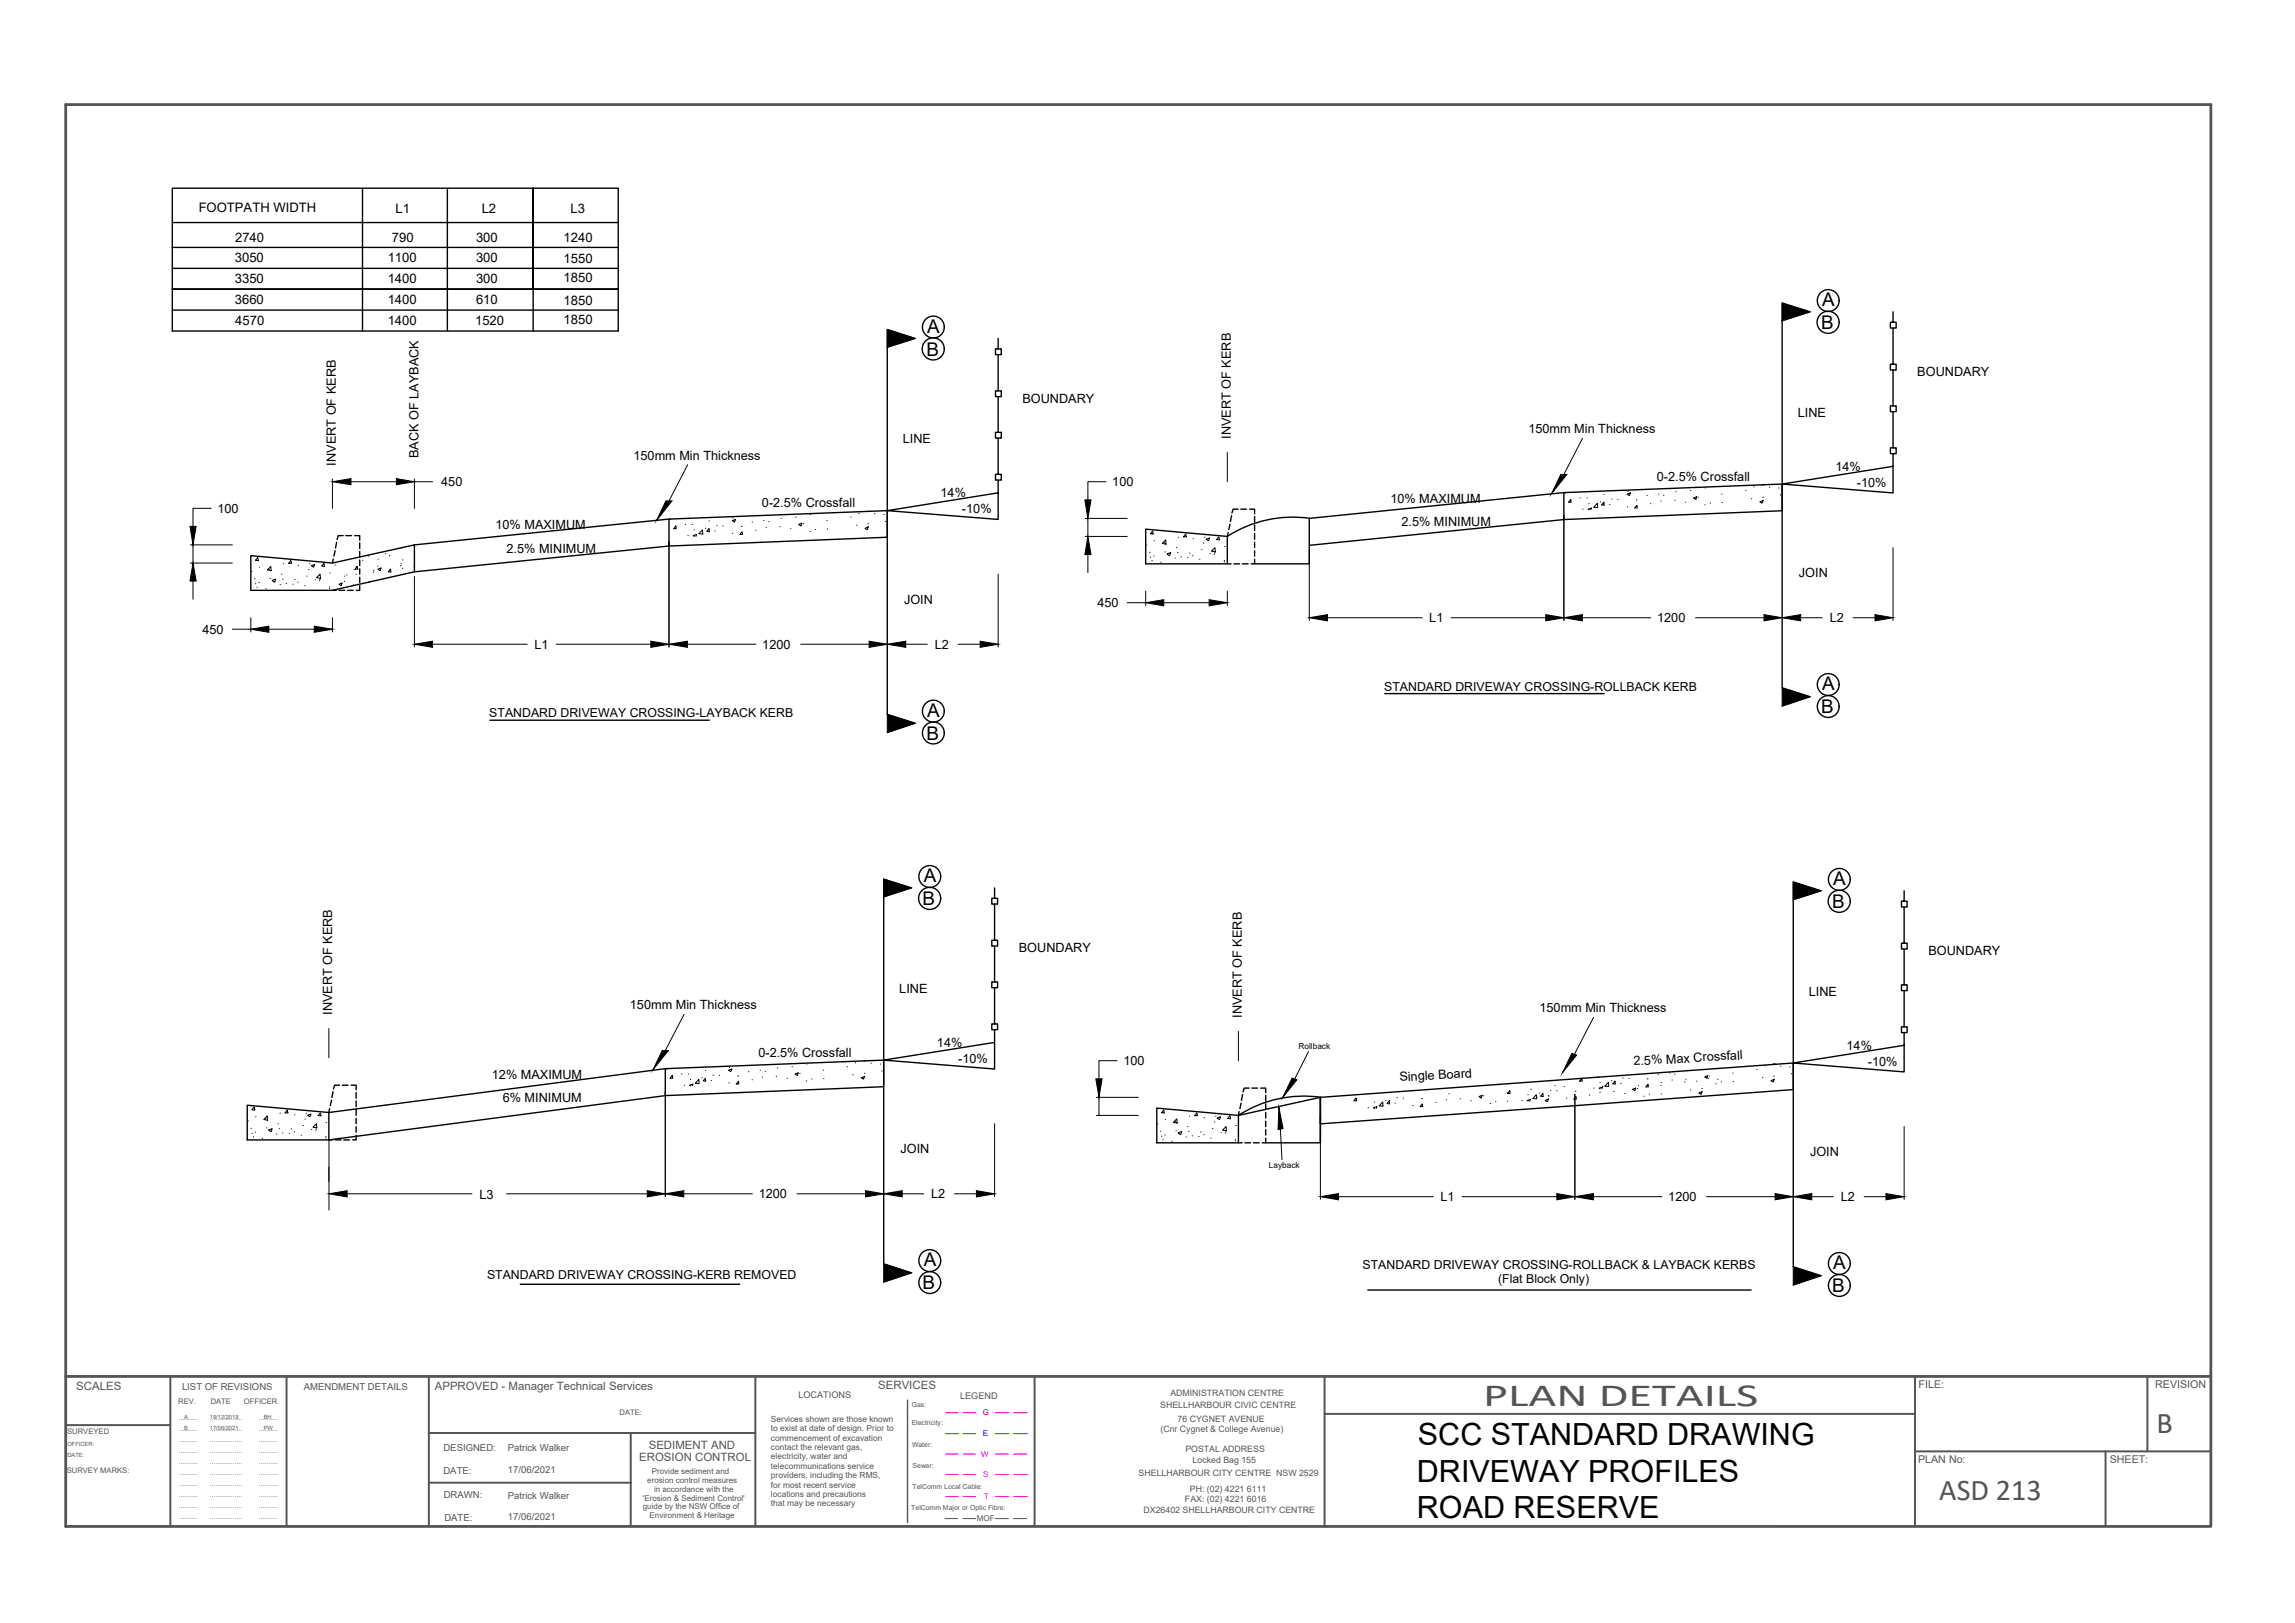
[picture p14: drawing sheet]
<svg xmlns="http://www.w3.org/2000/svg" width="420mm" height="297mm" viewBox="0 0 420 297" stroke-linecap="round" stroke-linejoin="round" font-family="sans-serif">
<defs><g id="words">
<text font-size="5.9" fill="#545454" x="271.5" y="257.3">PLAN DETAILS</text>
<g font-size="5.6">
<text x="259.6" y="264.4">SCC STANDARD DRAWING</text>
<text x="259.4" y="271.2">DRIVEWAY PROFILES</text>
<text x="259.4" y="277.9">ROAD RESERVE</text>
</g>
<g font-size="5.5" fill="#545454">
<text x="394.8" y="262.2">B</text>
<text x="355" y="274.6">ASD 213</text>
</g>
<g font-size="3.5">
<text x="333.6" y="56">A</text>
<text x="169.6" y="65.1">B</text>
<text x="169.8" y="60.9">A</text>
<text x="333.4" y="60.2">B</text>
<text x="169.8" y="131.2">A</text>
<text x="333.4" y="130.5">B</text>
<text x="333.6" y="126.3">A</text>
<text x="169.6" y="135.4">B</text>
<text x="169.1" y="161.4">A</text>
<text x="335.6" y="162">A</text>
<text x="168.9" y="165.7">B</text>
<text x="335.4" y="166.2">B</text>
<text x="169.1" y="231.7">A</text>
<text x="335.6" y="232.3">A</text>
<text x="168.9" y="236">B</text>
<text x="335.4" y="236.5">B</text>
</g>
<g font-size="2.4">
<text x="36.4" y="38.8">FOOTPATH WIDTH</text>
<text x="72.4" y="39">L1</text>
<text x="88.2" y="39">L2</text>
<text x="104.4" y="38.9">L3</text>
<text x="43" y="48">3050</text>
<text x="43" y="44.2">2740</text>
<text x="71" y="48">1100</text>
<text x="71.8" y="44.2">790</text>
<text x="87.2" y="44.2">300</text>
<text x="87.2" y="48">300</text>
<text x="103.2" y="44.2">1240</text>
<text x="43" y="51.8">3350</text>
<text x="71" y="51.8">1400</text>
<text x="87.2" y="51.8">300</text>
<text x="103.2" y="48.1">1550</text>
<text x="103.2" y="51.6">1850</text>
<text x="43" y="55.6">3660</text>
<text x="43.1" y="59.5">4570</text>
<text x="71" y="55.6">1400</text>
<text x="71" y="59.5">1400</text>
<text x="87" y="59.5">1520</text>
<text x="87.2" y="55.6">610</text>
<text x="103.2" y="55.7">1850</text>
<text x="103.2" y="59.3">1850</text>
</g>
<g font-size="2.3">
<text x="351" y="68.8">BOUNDARY</text>
<text x="187.2" y="73.7">BOUNDARY</text>
<text x="329.1" y="76.2">LINE</text>
<text x="76.6" y="83.8" transform="rotate(-90 76.6 83.8)">BACK OF LAYBACK</text>
<text x="165.3" y="81.1">LINE</text>
<text x="225.3" y="80.3" transform="rotate(-90 225.3 80.3)">INVERT OF KERB</text>
<text x="279.8" y="79.3">150mm Min Thickness</text>
<text x="61.5" y="85.2" transform="rotate(-90 61.5 85.2)">INVERT OF KERB</text>
<text x="80.8" y="88.9">450</text>
<text x="116" y="84.2">150mm Min Thickness</text>
<text x="203.6" y="89">100</text>
<text x="303.3" y="88">0-2.5% Crossfall</text>
<text x="336" y="86.2">14%</text>
<text x="339.9" y="89.1">-10%</text>
<text x="39.8" y="93.9">100</text>
<text x="139.5" y="92.8">0-2.5% Crossfall</text>
<text x="172.2" y="91">14%</text>
<text x="176.1" y="93.9">-10%</text>
<text x="254.5" y="92">10% MAXIMUM</text>
<text x="90.7" y="96.8">10% MAXIMUM</text>
<text x="92.7" y="101.1">2.5% MINIMUM</text>
<text x="256.6" y="96.3">2.5% MINIMUM</text>
<text x="329.3" y="105.6">JOIN</text>
<text x="165.5" y="110.5">JOIN</text>
<text x="200.9" y="111.2">450</text>
<text x="261.7" y="113.9">L1</text>
<text x="303.4" y="113.9">1200</text>
<text x="335" y="113.9">L2</text>
<text x="37.1" y="116">450</text>
<text x="97.8" y="118.8">L1</text>
<text x="139.6" y="118.8">1200</text>
<text x="171.2" y="118.8">L2</text>
<text x="89.6" y="131.3">STANDARD DRIVEWAY CROSSING-LAYBACK KERB</text>
<text x="253.4" y="126.5">STANDARD DRIVEWAY CROSSING-ROLLBACK KERB</text>
<text x="186.5" y="174.3">BOUNDARY</text>
<text x="353" y="174.8">BOUNDARY</text>
<text x="60.8" y="185.8" transform="rotate(-90 60.8 185.8)">INVERT OF KERB</text>
<text x="115.3" y="184.7">150mm Min Thickness</text>
<text x="164.6" y="181.7">LINE</text>
<text x="281.8" y="185.3">150mm Min Thickness</text>
<text x="331.2" y="182.2">LINE</text>
<text x="171.5" y="191.6">14%</text>
<text x="227.3" y="186.3" transform="rotate(-90 227.3 186.3)">INVERT OF KERB</text>
<text x="90.1" y="197.4">12% MAXIMUM</text>
<text x="138.8" y="193.4">0-2.5% Crossfall</text>
<text x="175.4" y="194.5">-10%</text>
<text x="205.7" y="195">100</text>
<text x="256.3" y="197.9" transform="rotate(-3 256.3 197.9)">Single Board</text>
<text x="299.1" y="195" transform="rotate(-3 299.1 195)">2.5% Max Crossfall</text>
<text x="338.1" y="192.1">14%</text>
<text x="342" y="195">-10%</text>
<text x="92" y="201.7">6% MINIMUM</text>
<text x="164.9" y="211.1">JOIN</text>
<text x="331.4" y="211.6">JOIN</text>
<text x="87.8" y="219.5">L3</text>
<text x="138.9" y="219.3">1200</text>
<text x="170.5" y="219.3">L2</text>
<text x="263.7" y="219.9">L1</text>
<text x="305.4" y="219.9">1200</text>
<text x="337" y="219.9">L2</text>
<text x="249.5" y="232.2">STANDARD DRIVEWAY CROSSING-ROLLBACK &amp; LAYBACK KERBS</text>
<text x="89.2" y="234">STANDARD DRIVEWAY CROSSING-KERB REMOVED</text>
<text x="274.3" y="234.9">(Flat Block Only)</text>
</g>
<g font-size="2.1" fill="#545454">
<text x="14" y="254.3">SCALES</text>
<text x="79.6" y="254.3">APPROVED - Manager Technical Services</text>
<text x="160.8" y="254.3">SERVICES</text>
<text x="117" y="267.5">EROSION CONTROL</text>
<text x="118.8" y="265.1">SEDIMENT AND</text>
</g>
<g font-size="2" fill="#545454">
<text x="351.2" y="254">FILE:</text>
<text x="394.6" y="254">REVISION</text>
<text x="351.2" y="267.7">PLAN No:</text>
<text x="386.2" y="267.8">SHEET:</text>
</g>
<g font-size="1.7" fill="#545454">
<text x="33.3" y="254.3">LIST OF REVISIONS</text>
<text x="55.6" y="254.4">AMENDMENT DETAILS</text>
<text x="146.2" y="255.9">LOCATIONS</text>
<text x="175.8" y="256">LEGEND</text>
<text x="81.2" y="265.5">DESIGNED:</text>
<text x="81.2" y="269.8">DATE:</text>
<text x="93" y="265.6">Patrick Walker</text>
<text x="93" y="269.5">17/06/2021</text>
<text x="81.2" y="274.2">DRAWN:</text>
<text x="93" y="274.3">Patrick Walker</text>
<text x="81.4" y="278.5">DATE:</text>
<text x="93" y="278.2">17/06/2021</text>
</g>
<g font-size="1.6" fill="#545454">
<text x="212.4" y="257.7">SHELLHARBOUR CIVIC CENTRE</text>
<text x="214.3" y="255.4">ADMINISTRATION CENTRE</text>
<text x="212.5" y="262.2">(Cnr Cygnet &amp; College Avenue)</text>
<text x="215.6" y="260.2">76 CYGNET AVENUE</text>
<text x="217" y="265.7">POSTAL ADDRESS</text>
<text x="218.3" y="267.8">Locked Bag 155</text>
<text x="208.5" y="270.1">SHELLHARBOUR CITY CENTRE NSW 2529</text>
<text x="216.9" y="274.9">FAX: (02) 4221 6016</text>
<text x="217.8" y="273">PH: (02) 4221 6111</text>
<text x="209.4" y="277">DX26402 SHELLHARBOUR CITY CENTRE</text>
</g>
<g font-size="1.5">
<text x="237.7" y="192">Rollback</text>
<text x="232.3" y="213.9">Layback</text>
</g>
<g font-size="1.5" fill="#545454">
<text x="141.1" y="260.3">Services shown are those known</text>
<text x="141.1" y="262">to exist at date of design. Prior to</text>
<text x="141.1" y="263.7">commencement of excavation</text>
<text x="119.3" y="269.7">Provide sediment and</text>
<text x="141.1" y="265.4">contact the relevant gas,</text>
<text x="141.1" y="267.1">electricity, water and</text>
<text x="141.1" y="268.8">telecommunications service</text>
<text x="117.7" y="274.6">'Erosion &amp; Sediment Control'</text>
<text x="118.5" y="271.4">erosion control measures</text>
<text x="119.7" y="273">in accordance with the</text>
<text x="141.1" y="270.5">providers, including the RMS,</text>
<text x="141.1" y="272.3">for most recent service</text>
<text x="141.1" y="274">locations and precautions</text>
<text x="141.1" y="275.7">that may be necessary</text>
<text x="117.7" y="276.3">guide by the NSW Office of</text>
<text x="118.9" y="277.9">Environment &amp; Heritage</text>
<text x="178.8" y="278.4">MOF</text>
</g>
<text font-size="1.5" fill="#f00" x="179.9" y="259">G</text>
<text font-size="1.5" fill="#00f" x="179.9" y="262.9">E</text>
<g font-size="1.5" fill="#f0f">
<text x="179.6" y="266.7">W</text>
<text x="180" y="270.3">S</text>
<text x="180.1" y="274.4">T</text>
</g>
<g font-size="1.4" fill="#545454">
<text x="32.6" y="257">REV.</text>
<text x="38.6" y="257">DATE</text>
<text x="44.6" y="257">OFFICER</text>
<text x="12.3" y="262.5">SURVEYED</text>
<text x="113.4" y="259">DATE:</text>
<text x="12.2" y="269.6">SURVEY MARKS:</text>
</g>
<g font-size="1.3" fill="#545454">
<text x="166.9" y="257.5">Gas:</text>
<text x="32.7" y="260">..........</text>
<text x="32.7" y="262">..........</text>
<text x="32.7" y="264">..........</text>
<text x="38.4" y="260">.................</text>
<text x="38.4" y="262">.................</text>
<text x="38.4" y="264">.................</text>
<text x="47.4" y="260">..........</text>
<text x="47.4" y="262">..........</text>
<text x="47.4" y="264">..........</text>
<text x="166.9" y="260.9">Electricity:</text>
<text x="32.7" y="266">..........</text>
<text x="32.7" y="268">..........</text>
<text x="32.7" y="270">..........</text>
<text x="38.4" y="266">.................</text>
<text x="38.4" y="268">.................</text>
<text x="38.4" y="270">.................</text>
<text x="47.4" y="266">..........</text>
<text x="47.4" y="268">..........</text>
<text x="47.4" y="270">..........</text>
<text x="167" y="264.8">Water:</text>
<text x="167.1" y="268.6">Sewer:</text>
<text x="32.7" y="272">..........</text>
<text x="32.7" y="274">..........</text>
<text x="32.7" y="276">..........</text>
<text x="38.4" y="272">.................</text>
<text x="38.4" y="274">.................</text>
<text x="38.4" y="276">.................</text>
<text x="47.4" y="272">..........</text>
<text x="47.4" y="274">..........</text>
<text x="47.4" y="276">..........</text>
<text x="167.1" y="272.5">TelComm Local Cable:</text>
<text x="32.7" y="278">..........</text>
<text x="38.4" y="278">.................</text>
<text x="47.4" y="278">..........</text>
<text x="166.8" y="276.4">TelComm Major or Optic Fibre:</text>
</g>
<g font-size="1" fill="#545454">
<text x="33.7" y="259.7">A</text>
<text x="33.7" y="261.6">B</text>
<text x="38.4" y="259.8">19/12/2019</text>
<text x="38.4" y="261.7">17/06/2021</text>
<text x="48.3" y="259.7">BH</text>
<text x="48.3" y="261.7">PW</text>
<text x="12.3" y="264.6">OFFICER:</text>
<text x="12.3" y="266.6">DATE:</text>
</g>
</g></defs>
<g fill="none" stroke="#000" stroke-width=".18">
<path d="M34.8 99.7h7.7M35.3 99.7v3.3M38.7 93h-3.4v3.3M60.9 87.7v5.3M64.2 88.2h8.4M75.9 87.7v5.3M75.9 88.2h3.3M122.5 99.2v19.2M122.7 95.1h.1M123.7 96.3l.1 .5h-.5zM125.4 96h.1M125.9 85.1l-3.4 6.6"/>
<path d="M125.9 98h.1M126.7 96h.1M127 97h.1M127.1 98.2l-.2-.2 .6-.2-.1 .4M128.6 97l.1 .8-.7-.1zM129.2 96.7h.1M129.8 96.8l.1 .5-.5-.1zM129.8 95.3h.1M130.9 97.2h.1M131.2 96.2h.1M132.3 96.3h.1M134 95.3l.7-.2-.2 .5z"/>
<path d="M134.1 97.6h.1M134.2 94.8h.1M135.7 96.3h.2M135.8 97.8h-.4l.5-.5v.5M137.7 95.6h.1M138.3 97h.1M139.8 95.3h.1M140.2 96.5h.1M140.7 95.5h.1M142.8 96.4h.1M143 94.9h.1M144.7 96.8h.1"/>
<path d="M145.7 94.6h.1M146.2 96l.6-.2-.2 .5zM147.1 95.8h.1M148.3 97.2h.1M148.3 94.2h.1M149.3 96.9h.1M151.4 95.3h.1M151.4 96.8h.1M155.8 94.6h.1M156.8 96.1h.1M157.2 93.9h.1M158.7 96.9l-.3-.2 .6-.3-.2 .5"/>
<path d="M158.8 93.6h.3M158.9 95.8h.1M160.1 94h.1M161.8 94.2h.1M162.1 95.4h.1M198.7 98.2h7.7M198.7 94.9h7.7M199.2 94.9v3.3M202.5 88.2h-3.3v3.3M209.9 99.7h.1M211 97.2l.1 .6-.5-.1zM211.3 99h.1"/>
<path d="M212.8 99.4l.6-.6 .1 .8zM213.1 99.3h.1M215.7 98.3h.1M217.1 97.8l.1 .5h-.6zM218.4 98.6h.1M220.3 99.4h.1M220.5 98.3h.1M221.4 98.5l-.6 .2 .4 .3 .3-.5M222.7 98.7l.4-.4 .2 .5-.5-.1M224.7 82.8v5.4M286.3 94.3v19.2M286.5 90.2h.1"/>
<path d="M287.6 91.4v.5h-.4zM289.3 91.1h.1M289.7 80.2l-3.4 6.6M289.8 93.2h.1M290.5 91.1h.1M290.9 92.1h.1M290.9 93.3l-.2-.1 .7-.2-.2 .3M292.4 92.1l.1 .8-.7-.1zM293 91.8h.1M293.6 91.9l.1 .6-.5-.1zM293.6 90.5h.1M294.7 92.3h.1"/>
<path d="M295 91.3h.1M296.2 91.4h.1M297.9 90.4l.6-.2-.2 .5zM297.9 92.8h.1M298 89.9h.1M299.6 91.5h.1M299.6 93h-.3l.4-.5 .1 .5M301.5 90.7h.1M302.2 92.2h.1M303.6 90.4h.1M304.1 91.7h.1M304.6 90.6h.1"/>
<path d="M306.6 91.6h.1M306.8 90h.1M308.6 91.9h.1M309.5 89.8h.1M310.1 91.1l.5-.2-.1 .5zM310.9 91h.1M312.1 92.4h.1M312.2 89.3h.1M313.1 92.1h.1M315.2 90.4h.1M315.3 92h.1M319.6 89.8h.1"/>
<path d="M320.6 91.3h.1M321.1 89.1h.1M322.5 92.1l-.3-.3 .6-.2-.2 .5M322.6 88.7h.3M322.7 91h.1M323.9 89.2h.1M325.6 89.3h.1M325.9 90.6h.1M34.8 103h7.7M35.3 106.3v3.4M42.5 115.2h3.4M45.9 113.1v2.6"/>
<path d="M46.1 104.6h.1M46.6 105.9h.1M46.8 106.8h.1M47 107.5h.1M47.2 102.1l.1 .5-.5-.1zM47.4 106.6h.1M47.5 103.8h.1M48.7 107.8h.1M48.9 104.3l.7-.6v.7zM49.2 115.2h8.3M49.3 104.2h.1M49.4 105.9h.1"/>
<path d="M49.9 106.2l.6-.2-.2 .6-.4-.3M51.3 107h.1M51.5 105.1h.1M51.8 106h.1M51.9 103.2h.1M52.4 106.8h.1M53.2 102.6l.2 .5h-.6zM53.6 106.9h.1M53.9 106.1h.1M54.5 106.6h.1M54.6 103.5h.1M55.8 107.2h.1"/>
<path d="M56.1 105.4h.1M56.5 104.2h.1M56.7 103.2h.1M57.5 103.3l-.5 .2 .4 .3 .2-.5M57.7 106.1h.1M58 105.7l.6-.6 .1 .8zM58.5 106.3h.1M58.5 106.1h.1M58.9 103.6l.4-.5 .1 .6-.4-.1M60.3 107.7h.1M60.3 107.4h.1M60.4 104.9h.1"/>
<path d="M60.9 113.1v2.6M61.4 103.4h.1M62 106.9l.6-.2-.1 .5zM63 105.4h.1M63 106.4h.1M63.5 105.2h.1M64.7 107h.1M64.8 104.2h.1M65.2 105.1h.1M65.3 102.1h.1M65.4 103.7l.1 .5h-.5zM66.4 102.5h.1"/>
<path d="M67.4 101.8h.1M67.6 106.5l-.1 .1M68.3 104.7h.1M68.4 104.4h.1M69.1 103.6h.1M69.2 104.2l.6-.2-.2 .4zM69.2 102.3h.1M70.6 101.4h.1M71.3 101.7h.1M71.4 104.2l-.3 .5h.5l-.1-.5M73.3 103.5h.1M73.4 103.1h.1"/>
<path d="M73.5 100.3h.1M73.7 104h.1M73.7 102.5h.1M75.8 103.7h.1M75.9 105.5v12.9M79.2 117.9h17.3M101.8 117.9h17.4M125.8 117.9h12.6M146.6 117.9h12.5M165.8 117.9h4M175.4 117.9h4M182.7 105.1v13.3"/>
<path d="M199.2 101.5v3.3M206.4 110.3h3.3M209.7 108.2v2.6M210.4 101.1h.1M210.6 102h.1M210.9 102.6h.1M211.2 101.8h.1M212.5 102.9h.1M213 110.3h8.4M213.3 101h.1M213.7 101.4l.6-.3-.2 .6-.4-.3M215.1 102.1h.1"/>
<path d="M215.4 100.2h.1M215.6 101.1h.1M216.2 101.9h.1M217.4 102.1h.1M217.8 101.2h.1M218.3 101.7h.1M219.6 102.3h.1M220 100.6h.1M221.5 101.3h.1M221.8 100.9l.6-.7 .1 .8zM222.3 101.4h.1M222.4 101.2h.1"/>
<path d="M224.1 102.8h.1M224.1 102.6h.1M224.2 100h.1M224.7 108.2v2.6M239.7 100.7v12.8M243 113.1h17.4M265.6 113.1h17.4M289.7 113.1h12.5M310.4 113.1h12.5M329.7 113.1h3.9M339.2 113.1h4.1M346.6 100.2v13.3"/>
<path d="M60.2 188.2v5.4M121.8 199.7v19.3M122 195.7h.1M123.1 196.8l.1 .5h-.6zM124.8 196.6h.1M125.2 185.7l-3.4 6.6M125.3 198.6h.1M126 196.6h.1M126.4 197.6h.1M126.5 198.7l-.3-.1 .7-.2-.2 .3M127.9 197.6l.1 .7h-.7zM128.5 197.3h.1"/>
<path d="M129.1 197.3l.1 .6-.5-.1zM129.1 195.9h.1M130.2 197.8h.1M130.5 196.8h.1M131.7 196.8h.1M133.4 195.9l.6-.2-.2 .4zM133.4 198.2h.1M133.5 195.4h.1M135.1 196.9h.1M135.1 198.4h-.3l.4-.5 .1 .5M137 196.1h.1M137.7 197.6h.1"/>
<path d="M139.2 195.9h.1M139.6 197.1h.1M140.1 196.1h.1M142.1 197h.1M142.3 195.4h.1M144.1 197.3h.1M145 195.2h.1M145.6 196.6l.5-.3-.1 .5zM146.4 196.4h.1M147.6 197.8h.1M147.7 194.7h.1M148.6 197.5h.1"/>
<path d="M150.7 195.9h.1M150.8 197.4h.1M155.1 195.2h.1M156.1 196.7h.1M156.6 194.5h.1M158 197.5l-.3-.2 .6-.3-.2 .5M158.1 194.2h.4M158.2 196.4h.1M159.5 194.6h.1M161.1 194.7h.1M161.4 196h.1M204.5 194.1h-3.3v3.3"/>
<path d="M226.7 188.8v5.3M239.6 192.5l-2.6 5M275.9 200h.1M276.4 199.6l.1 .5h-.5zM280.3 199.4h.1M283.9 199.6h.1M284.7 198.7h.1M285 199.6h.1M286.3 198.9h.1M288.4 199.7h.1M289.6 197.4l.1 .5h-.5zM291.7 186.2l-3.5 6.8"/>
<path d="M291.8 199.1h.1M292.6 197.1h.1M292.9 199.9h.1M292.9 198.1h.1M293 199.3l-.2-.2 .6-.2-.1 .4M293.4 198.9h.1M294.5 198.1v.7h-.7zM295 197.8h.1M295.4 199.8h.1M295.7 197.9v.5h-.5zM296.7 198.3h.1M297.1 197.3h.1"/>
<path d="M298.2 197.4h.1M298.9 199.4l.6-.3-.2 .5zM299.7 199.2h.1M300 198.7h.1M301.6 197.4h.1M301.7 198.9h-.4l.4-.5 .1 .5M303.6 196.7h.1M304 198.7h.1M304.2 198.1h.1M305.7 196.4h.1M306.1 197.7h.1M306.6 196.6h.1"/>
<path d="M308.4 198h.1M308.6 197.5h.1M308.8 196h.1M309.5 199.5h.1M310.6 197.9h.1M311.5 195.8h.1M311.6 199.2h.1M312.1 197.1l.5-.2-.1 .5zM312.8 197.4h.1M312.9 196.9h.1M314.1 198.4h.1M314.5 197.5h.1"/>
<path d="M315.1 198h.1M317.2 196.4h.1M317.3 197.9h.1M321.6 195.8h.1M322.7 197.2h.1M323.1 195.1h.1M324.6 198l-.4-.2 .7-.3-.3 .5M324.6 194.7h.4M324.8 196.9h.1M326 195.1h.1M327.7 195.3h.1M327.9 196.5h.1"/>
<path d="M45.4 205.2h.1M46 206.5h.1M46.1 207.4h.1M46.4 208.1h.1M46.5 202.6l.2 .6-.6-.1zM46.7 207.2h.1M46.8 204.4h.1M48 208.3h.1M48.3 204.9l.6-.7 .1 .8zM48.6 204.8h.1M48.8 206.4h.1M49.2 206.8l.6-.2-.2 .5-.4-.3"/>
<path d="M50.6 207.6h.1M50.9 205.7h.1M51.1 206.6h.1M51.3 203.8h.1M51.7 207.4h.1M52.6 203.2l.1 .5h-.5zM52.9 207.5h.1M53.3 206.6h.1M53.9 207.1h.1M53.9 204h.1M55.1 207.8h.1M55.5 206h.1"/>
<path d="M55.8 204.8h.1M56 203.8h.1M56.9 203.9l-.6 .2 .4 .3 .2-.5M57 206.7h.1M57.3 206.3l.6-.6 .1 .7zM57.8 206.8h.1M57.9 206.6h.1M58.2 204.2l.4-.5 .2 .5h-.5M59.6 208.3h.1M59.6 208h.1M59.7 205.5h.1M60.2 213.6v2.6"/>
<path d="M60.2 208.5v13M63.5 218.5h22.9M70.6 202.3h.1M92.7 218.5h25.8M125.2 218.5h12.5M145.9 218.5h12.6M165.2 218.5h3.9M174.7 218.5h4.1M182.1 205.7v13.3M200.7 204.1h7.7M200.7 200.8h7.7M201.2 200.8v3.3"/>
<path d="M211.9 205.7h.1M212.5 207h.1M212.6 207.9h.1M212.9 208.6h.1M213 203.2l.2 .5h-.6zM213.3 207.7h.1M213.3 204.9h.1M214.5 208.9h.1M214.8 205.4l.6-.6 .1 .8zM215.1 205.3h.1M215.3 207h.1M215.7 207.3l.7-.2-.3 .6-.4-.3"/>
<path d="M217.1 208.1h.1M217.4 206.2h.1M217.6 207.1h.1M217.8 204.3h.1M218.3 207.9h.1M219.1 203.7l.2 .5h-.6zM219.5 208h.1M219.8 207.2h.1M220.4 207.7h.1M220.4 204.6h.1M221.6 208.3h.1M222 206.5h.1"/>
<path d="M222.3 205.3h.1M222.6 204.3h.1M223.4 204.4l-.6 .2 .5 .3 .2-.5M223.5 207.2h.1M223.8 206.8l.7-.6v.8zM224.3 207.4h.1M224.4 207.2h.1M224.7 204.7l.5-.5 .1 .6-.5-.1M226.2 208.8h.1M226.2 208.5h.1M226.2 206h.1M234.4 206.6l.3 5.6"/>
<path d="M241.7 206.6v12.9M245.1 219h17.3M248.3 201l.1 .5h-.6zM250.5 202.7h.1M251.6 201.7h.1M251.7 202.9l-.3-.2 .7-.2-.2 .4M253.1 201.7l.1 .8-.7-.1zM253.7 201.4h.1M254.3 201.5l.1 .5h-.5zM255.4 201.9h.1M255.7 200.9h.1M256.9 201h.1"/>
<path d="M258.6 202.3h.1M260.3 201h.1M260.3 202.5h-.3l.4-.5 .1 .5M262.9 201.7h.1M264.8 201.3h.1M265.3 200.2h.1M267.3 201.1h.1M267.7 219h17.3M269.3 201.5h.1M270.8 200.7l.5-.2-.1 .5zM271.6 200.6h.1M272.8 202h.1"/>
<path d="M273.8 201.6h.1M276 201.5h.1M278.6 201.4h.1M279.7 200.3h.1M279.8 201.5l-.2-.1 .6-.2-.1 .3M281.3 200.3v.8l-.7-.1zM281.3 200.8h.1M281.8 200.1h.1M282.5 200.1v.6l-.5-.1zM283.2 201.6l-.3-.2 .6-.3-.2 .5M283.4 200.6h.2M286.8 201h.1"/>
<path d="M288.3 200.3v19.2M288.5 201.2h-.4l.4-.5 .1 .5M291 200.4h.1M291.7 219h12.6M297.4 200.1h.1M300.9 200.6h.1M301.9 200.3h.1M304.1 200.2h.1M311.4 200.3l-.4-.2 .6-.3-.2 .5M312.4 219h12.6M331.7 219h3.9M341.3 219h4"/>
<path d="M348.6 206.2v13.3"/>
</g>
<g fill="#000" stroke="#000" stroke-width=".18">
<path d="M326.3 55.5l5.1 1.6-5.1 1.6zM162.4 60.3l5.1 1.6-5.1 1.6zM34.8 96.3h1.1l-.6 3.4zM60.9 88.2l3.3-.6v1.1zM72.6 87.6l3.3 .6-3.3 .5zM121.9 91.7h1.1l-2.8 3.5zM198.6 91.5h1.1l-.5 3.4zM285.7 86.8h1.2l-2.9 3.6zM35.3 103l.6 3.3h-1.1zM45.9 115.2l3.3-.6v1.1zM57.5 114.6l3.4 .6-3.4 .5zM75.9 117.9l3.3-.5v1.1z"/>
<path d="M119.2 117.4l3.3 .5-3.3 .6zM122.5 117.9l3.3-.5v1.1zM159.1 117.4l3.3 .5-3.3 .6zM162.4 117.9l3.4-.5v1.1zM179.4 117.4l3.3 .5-3.3 .6zM199.2 98.2l.5 3.3h-1.1zM209.7 110.3l3.3-.5v1.1zM221.4 109.8l3.3 .5-3.3 .6zM239.7 113.1l3.3-.6v1.1zM283 112.5l3.3 .6-3.3 .5zM286.3 113.1l3.4-.6v1.1zM322.9 112.5l3.4 .6-3.4 .5z"/>
<path d="M326.3 113.1l3.4-.6v1.1zM343.3 112.5l3.3 .6-3.3 .5zM162.4 130.8l5.1 1.6-5.1 1.7zM326.3 125.9l5.1 1.6-5.1 1.7zM161.8 160.9l5 1.6-5 1.6zM328.3 161.4l5.1 1.6-5.1 1.7zM121.2 192.3h1.2l-2.9 3.5zM200.6 197.4h1.2l-.6 3.4zM236.5 197.3l.9 .3-2.5 3.2zM287.8 192.8l.8 .3-2.5 3.2zM60.2 218.5l3.3-.6v1.2zM118.5 217.9l3.3 .6-3.3 .6z"/>
<path d="M121.8 218.5l3.4-.6v1.2zM158.5 217.9l3.3 .6-3.3 .6zM161.8 218.5l3.4-.6v1.2zM178.8 217.9l3.3 .6-3.3 .6zM234.1 202.6l.8 4-.9 .1zM241.7 219l3.4-.6v1.2zM285 218.4l3.3 .6-3.3 .6zM288.3 219l3.4-.6v1.2zM325 218.4l3.3 .6-3.3 .6zM328.3 219l3.4-.6v1.2zM345.3 218.4l3.3 .6-3.3 .6zM161.8 231.3l5 1.6-5 1.7z"/>
<path d="M328.3 231.8l5.1 1.7-5.1 1.7z"/>
</g>
<g fill="none" stroke="#000" stroke-width=".25">
<path d="M31.5 34.4h66.1v18.5h-66.1zM66.4 34.4v26.2M81.9 34.4v26.2M97.6 34.4v18.5h15.6v-18.5h-15.6v18.5M31.5 40.7h81.7M31.5 45.3h81.7M31.5 49.1h81.7M31.5 52.9h81.7v7.7h-81.7zM31.5 56.8h81.7M97.6 52.9v7.7M326.3 58.7l5.1-1.6-5.1-1.6v70.4l5.1 1.6-5.1 1.7M346.6 57.1v1.9h.5v1h-1v-1h.5"/>
<path d="M162.4 63.5l5.1-1.6-5.1-1.6v70.5l5.1 1.6-5.1 1.7M182.7 61.9v1.9h.6v1.1h-1v-1.1h.4M182.7 64.9v6.6h.6v1.1h-1v-1.1h.4M182.7 72.6v6.5h.6v1.1h-1v-1.1h.4M346.6 60v6.7h.5v1h-1v-1h.5M346.6 67.7v6.6h.5v1h-1v-1h.5M346.6 75.3v6.7h.5v1h-1v-1h.5M61.6 99.2l-.2 1.1M62.8 98h-.9l-.2 .7M63.3 98h1.1M64.9 98h1v.9M65.9 99.4v1"/>
<path d="M122.5 95l39.9-1.5v4.8l-39.9 1.6zM122.5 95l-46.6 4.7M122.5 99.9l-46.6 4.8M182.7 80.2v6.6h.6v1.1h-1v-1.1h.4M182.7 87.9v7.2l-20.3-1.6 20.3-3.3M225.2 95.9l-.2 1M225.5 94.4l-.2 1M226.7 93.2h-1l-.2 .7M227.1 93.2h1.1M228.8 93.2h.9v.8M229.7 94.5v1.1M229.7 96.1v1"/>
<path d="M229.7 97.6v1.1M229.7 99.2v1M239.7 94.9a22 22 0 0 0-15 3.3l.1-.7M286.3 90.2l40-1.6v4.9l-40 1.6zM286.3 90.2l-46.6 4.7v8.3h-10M286.3 95.1l-46.6 4.7M346.6 83v7.2l-20.3-1.6 20.3-3.2M60.9 108l15-3.3v-5l-15 3.3-15-1.3v6.3h15.7M61 102.3l-.1 .7M61.3 100.8l-.2 1M62 108h1.1M63.6 108h1.1"/>
<path d="M65.9 107.2v.8h-.7M65.9 100.9v1.1M65.9 102.5v1M65.9 104.1v1M65.9 105.6v1M224.7 103.2v-5l-15-1.4v6.4h15.7M225.9 103.2h1M227.4 103.2h1.1M229.7 102.3v.9h-.6M229.7 100.8v1M89.7 131.8h40.2M253.5 126.9h40.2"/>
<path d="M161.8 164.1l5-1.6-5-1.6v70.4l5 1.6-5 1.7M182.1 162.5v1.9h.5v1.1h-1v-1.1h.5M182.1 165.5v6.6h.5v1.1h-1v-1.1h.5M182.1 173.2v6.5h.5v1.1h-1v-1.1h.5M328.3 164.7l5.1-1.7-5.1-1.6v70.4l5.1 1.7-5.1 1.7M348.6 163v1.9h.6v1.1h-1.1v-1.1h.5M348.6 166v6.6h.6v1.1h-1.1v-1.1h.5M348.6 173.7v6.5h.6v1.1h-1.1v-1.1h.5M61 199.8l-.2 1.1M62.2 198.6h-.9l-.2 .7M62.7 198.6h1M64.3 198.6h.9v.9"/>
<path d="M65.2 199.9v1.1M121.8 195.6l40-1.6v4.9l-40 1.6zM121.8 195.6l-61.6 8 .1-.7M182.1 180.8v6.6h.5v1.1h-1v-1.1h.5M182.1 188.5v7.2l-20.3-1.7 20.3-3.2M228.7 199.1h-.9l-.2 .7M229.2 199.1h1M230.8 199.1h.9v.9M348.6 181.3v6.6h.6v1.1h-1.1v-1.1h.5M348.6 189v7.2l-20.3-1.7 20.3-3.2M60.7 201.4l-.2 .9M61.4 208.6h1"/>
<path d="M62.9 208.6h1.1M65.2 207.8v.8h-.6M65.2 201.5v1.1M65.2 203.1v1M65.2 204.7v1M65.2 206.2v1M121.8 200.5l-61.6 8.1v-5l-14.9-1.3v6.3h15.6M226.7 209.2v-5.1l-14.9-1.3v6.4h15.6M226.9 203.4l-.2 .7M227.2 201.9l-.2 1M227.5 200.3l-.2 1.1M227.9 209.2h1.1"/>
<path d="M229.5 209.2h1M231.7 208.3v.9h-.6M231.7 200.5v1M231.7 202v1.1M231.7 203.6v1M231.7 205.2v1M231.7 206.7v1M241.7 200.8l86.6-6.3v4.9l-40 3-46.6 3.3zM241.7 200.8v8.4h-10M241.7 200.8v8.4M241.7 200.8l-15 3.3M241.7 200.8a22 22 0 0 0-15 3.3"/>
<path d="M95.3 235h40.1M250.4 236.1h70.2"/>
<circle cx="170.9" cy="59.9" r="2"/>
<circle cx="334.7" cy="59" r="2.02"/>
<circle cx="334.7" cy="55" r="2"/>
<circle cx="170.9" cy="63.9" r="2.02"/>
<circle cx="170.9" cy="134.2" r="2"/>
<circle cx="170.9" cy="130.2" r="2"/>
<circle cx="334.7" cy="125.3" r="2"/>
<circle cx="334.7" cy="129.3" r="2"/>
<circle cx="170.2" cy="164.4" r="2.02"/>
<circle cx="170.2" cy="160.4" r="2"/>
<circle cx="336.7" cy="164.9" r="2.02"/>
<circle cx="336.7" cy="160.9" r="2"/>
<circle cx="170.2" cy="234.7" r="2"/>
<circle cx="170.2" cy="230.7" r="2"/>
<circle cx="336.7" cy="231.2" r="2"/>
<circle cx="336.7" cy="235.3" r="2"/>
</g>
<path d="M12 19.1h392.8v232.8h-392.8zM115.5 271.4h.1M173 277.9h2.4M176.3 277.9h2.3M182.2 277.9h2.4M185.5 277.9h2.4M350.6 279.4h.1" fill="none" stroke="#545454" stroke-width=".18"/>
<path d="M166.1 256.2v22.4M115.4 271.4h.1M115.5 271.3v.1M228.8 279.4h96.1M350.5 279.4h.1M350.6 279.3v.1" fill="none" stroke="#545454" stroke-width=".25"/>
<g fill="none" stroke="#545454" stroke-width=".36">
<path d="M31.2 251.9v27.5M52.5 251.9v27.5M78.5 251.9v27.5M138.3 251.9v27.5M189.4 251.9v27.5M242.5 251.9v27.5M242.5 258.8h108.1M350.6 251.9v27.5M393.1 251.9v13.7M12 260.8h19.2M78.5 271.4h37M78.5 262.3h59.8"/>
<path d="M115.5 262.3v17.1M350.6 265.6h54.2M385.5 265.6v13.8"/>
</g>
<path d="M173.1 273.9h2.3M173.1 269.9h2.3M173.1 266.1h2.3M176.3 273.9h2.3M176.3 269.9h2.3M176.3 266.1h2.3M182.2 273.9h2.5M182.2 269.9h2.5M182.2 266.1h2.5M185.6 273.9h2.5M185.6 269.9h2.5M185.6 266.1h2.5" fill="none" stroke="#f0f" stroke-width=".18"/>
<path d="M12 19.1h392.8v260.3h-392.8zM12 251.9h392.8" fill="none" stroke="#545454" stroke-width=".51"/>
<path d="M173.1 262.4h2.3M176.3 262.4h2.3M182.2 262.4h2.5M185.6 262.4h2.5" fill="none" stroke="#00f" stroke-width=".18"/>
<path d="M173.1 258.6h2.3M176.3 258.6h2.3M182.2 258.6h2.5M185.6 258.6h2.5" fill="none" stroke="#f00" stroke-width=".18"/>
<use href="#words"/>
</svg>
